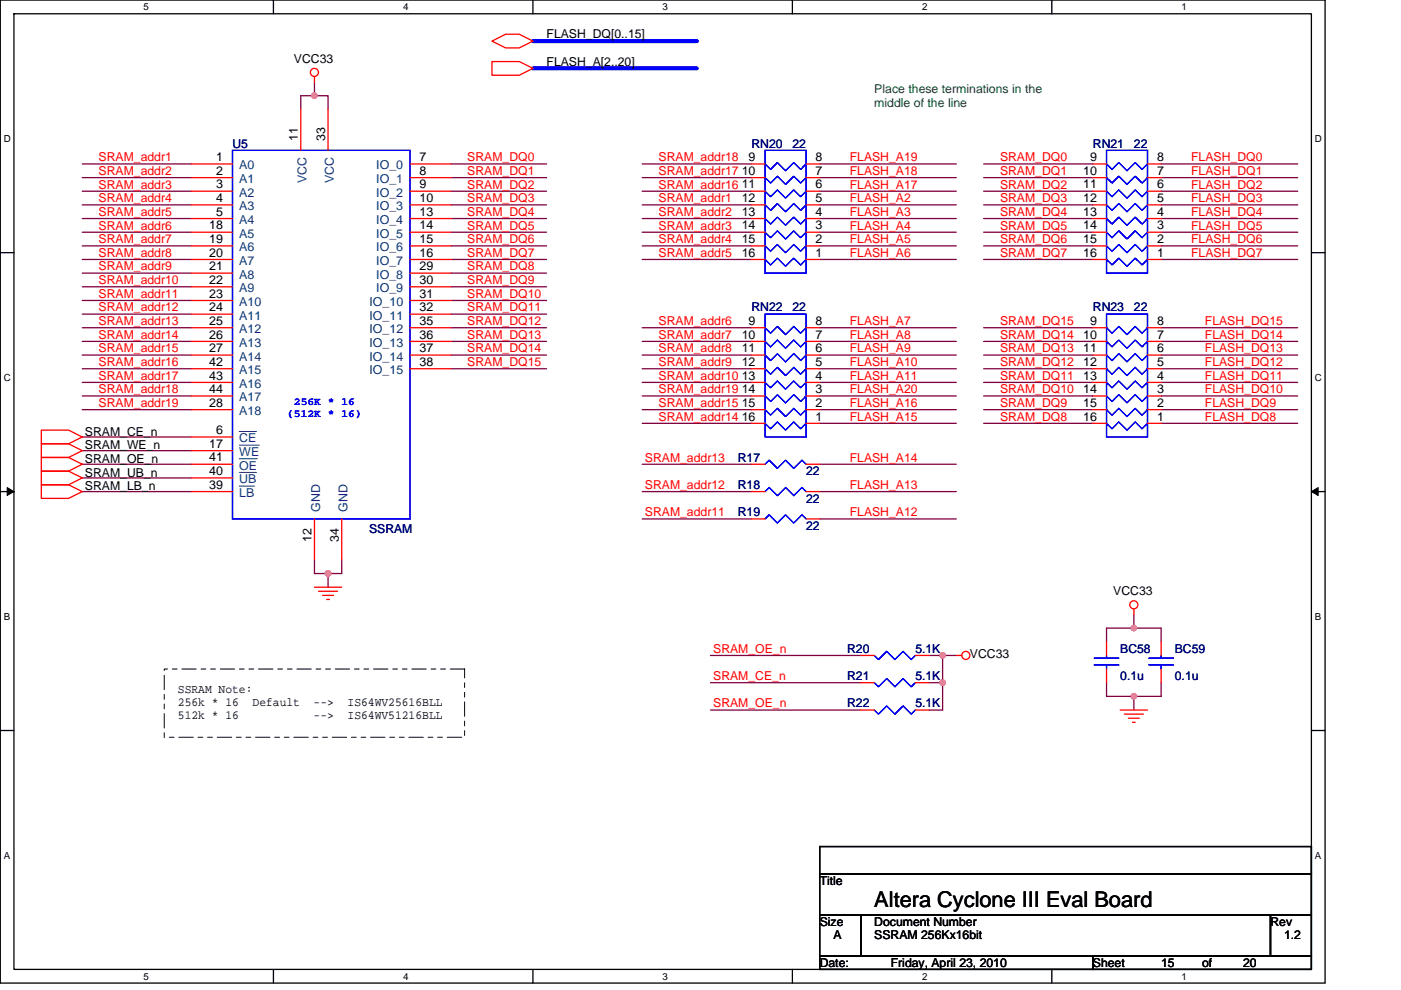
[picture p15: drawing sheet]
<svg xmlns="http://www.w3.org/2000/svg" width="297mm" height="210mm" viewBox="0 0 297 210" stroke-linecap="round" stroke-linejoin="round" font-family="sans-serif">
<defs><g id="words">
<text font-size="4.6" x="185.4" y="192.4">Altera Cyclone III Eval Board</text>
<g font-size="2.6">
<text x="115.9" y="8.1">FLASH_DQ[0..15]</text>
<text x="62.3" y="13.4">VCC33</text>
<text x="115.9" y="13.9">FLASH_A[2..20]</text>
<text x="63.2" y="29.8" transform="rotate(-90 63.2 29.8)">11</text>
<text x="69" y="29.8" transform="rotate(-90 69 29.8)">33</text>
<text x="45.8" y="34.2">1</text>
<text x="89" y="34.2">7</text>
<text x="158.7" y="34.2">9</text>
<text x="172.9" y="34.2">8</text>
<text x="231.1" y="34.2">9</text>
<text x="245.3" y="34.2">8</text>
<text x="45.8" y="37.1">2</text>
<text x="45.8" y="40">3</text>
<text x="89" y="37.1">8</text>
<text x="89" y="40">9</text>
<text x="157.3" y="37.1">10</text>
<text x="157.3" y="40">11</text>
<text x="172.9" y="40">6</text>
<text x="172.9" y="37.1">7</text>
<text x="229.7" y="37.1">10</text>
<text x="229.7" y="40">11</text>
<text x="245.3" y="40">6</text>
<text x="245.3" y="37.1">7</text>
<text x="45.8" y="42.9">4</text>
<text x="45.8" y="45.8">5</text>
<text x="89" y="42.9">10</text>
<text x="89" y="45.8">13</text>
<text x="157.3" y="42.9">12</text>
<text x="157.3" y="45.8">13</text>
<text x="172.9" y="45.8">4</text>
<text x="172.9" y="42.9">5</text>
<text x="229.7" y="42.9">12</text>
<text x="229.7" y="45.8">13</text>
<text x="245.3" y="45.8">4</text>
<text x="245.3" y="42.9">5</text>
<text x="44.3" y="48.7">18</text>
<text x="44.3" y="51.6">19</text>
<text x="89" y="48.7">14</text>
<text x="89" y="51.6">15</text>
<text x="157.3" y="48.7">14</text>
<text x="157.3" y="51.6">15</text>
<text x="172.9" y="51.6">2</text>
<text x="172.9" y="48.7">3</text>
<text x="229.7" y="48.7">14</text>
<text x="229.7" y="51.6">15</text>
<text x="245.3" y="51.6">2</text>
<text x="245.3" y="48.7">3</text>
<text x="44.3" y="54.4">20</text>
<text x="44.3" y="57.3">21</text>
<text x="89" y="54.4">16</text>
<text x="89" y="57.3">29</text>
<text x="157.3" y="54.4">16</text>
<text x="172.9" y="54.4">1</text>
<text x="229.7" y="54.4">16</text>
<text x="245.3" y="54.4">1</text>
<text x="44.3" y="60.2">22</text>
<text x="44.3" y="63.1">23</text>
<text x="89" y="63.1">31</text>
<text x="89" y="60.2">30</text>
<text x="44.3" y="66">24</text>
<text x="44.3" y="68.9">25</text>
<text x="44.3" y="71.8">26</text>
<text x="89" y="66">32</text>
<text x="89" y="68.9">35</text>
<text x="89" y="71.8">36</text>
<text x="157.3" y="71.8">10</text>
<text x="158.7" y="68.9">9</text>
<text x="172.9" y="71.8">7</text>
<text x="172.9" y="68.9">8</text>
<text x="229.7" y="71.8">10</text>
<text x="231.1" y="68.9">9</text>
<text x="245.3" y="71.8">7</text>
<text x="245.3" y="68.9">8</text>
<text x="44.3" y="74.7">27</text>
<text x="44.3" y="77.6">42</text>
<text x="89" y="74.7">37</text>
<text x="89" y="77.6">38</text>
<text x="157.3" y="74.7">11</text>
<text x="157.3" y="77.6">12</text>
<text x="172.9" y="77.6">5</text>
<text x="172.9" y="74.7">6</text>
<text x="229.7" y="74.7">11</text>
<text x="229.7" y="77.6">12</text>
<text x="245.3" y="77.6">5</text>
<text x="245.3" y="74.7">6</text>
<text x="44.3" y="80.5">43</text>
<text x="44.3" y="83.4">44</text>
<text x="157.3" y="80.5">13</text>
<text x="157.3" y="83.4">14</text>
<text x="172.9" y="83.4">3</text>
<text x="172.9" y="80.5">4</text>
<text x="229.7" y="80.5">13</text>
<text x="229.7" y="83.4">14</text>
<text x="245.3" y="83.4">3</text>
<text x="245.3" y="80.5">4</text>
<text x="44.3" y="86.3">28</text>
<text x="157.3" y="86.3">15</text>
<text x="157.3" y="89.2">16</text>
<text x="172.9" y="89.2">1</text>
<text x="172.9" y="86.3">2</text>
<text x="229.7" y="86.3">15</text>
<text x="229.7" y="89.2">16</text>
<text x="245.3" y="89.2">1</text>
<text x="245.3" y="86.3">2</text>
<text x="18" y="92.4">SRAM_CE_n</text>
<text x="18" y="95.3">SRAM_WE_n</text>
<text x="44.3" y="95">17</text>
<text x="45.8" y="92.1">6</text>
<text x="18" y="101.1">SRAM_UB_n</text>
<text x="18" y="98.2">SRAM_OE_n</text>
<text x="44.3" y="97.9">41</text>
<text x="44.3" y="100.8">40</text>
<text x="18" y="104">SRAM_LB_n</text>
<text x="44.3" y="103.7">39</text>
<text x="66.1" y="115" transform="rotate(-90 66.1 115)">12</text>
<text x="71.9" y="115" transform="rotate(-90 71.9 115)">34</text>
<text x="236" y="126.3">VCC33</text>
<text x="205.7" y="139.6">VCC33</text>
<text x="37.7" y="146.9">SSRAM Note:</text>
<text x="37.7" y="149.7">256k * 16</text>
<text x="53.5" y="149.7">Default</text>
<text x="66.5" y="149.7">--&gt;</text>
<text x="73.7" y="149.7">IS64WV25616BLL</text>
<text x="37.7" y="152.5">512k * 16</text>
<text x="66.5" y="152.5">--&gt;</text>
<text x="73.7" y="152.5">IS64WV51216BLL</text>
<text x="173.8" y="187.7">Title</text>
<text x="173.8" y="196.4">Size</text>
<text x="185.4" y="196.4">Document Number</text>
<text x="269.4" y="196.4">Rev</text>
<text x="176.7" y="199.3">A</text>
<text x="185.4" y="199.3">SSRAM 256Kx16bit</text>
<text x="272.2" y="199.3">1.2</text>
<text x="173.8" y="205">Date:</text>
<text x="188.9" y="205">Friday, April 23, 2010</text>
<text x="231.7" y="205">Sheet</text>
<text x="246.2" y="205">15</text>
<text x="254.9" y="205">of</text>
<text x="263.6" y="205">20</text>
</g>
<g font-size="2.6" fill="#008000">
<text x="185.4" y="19.7">Place these terminations in the</text>
<text x="185.4" y="22.7">middle of the line</text>
</g>
<g font-size="2.6" fill="#f00">
<text x="20.9" y="34.2">SRAM_addr1</text>
<text x="99.1" y="34.2">SRAM_DQ0</text>
<text x="139.6" y="34.2">SRAM_addr18</text>
<text x="180.2" y="34.2">FLASH_A19</text>
<text x="212" y="34.2">SRAM_DQ0</text>
<text x="252.6" y="34.2">FLASH_DQ0</text>
<text x="20.9" y="37.1">SRAM_addr2</text>
<text x="20.9" y="40">SRAM_addr3</text>
<text x="99.1" y="37.1">SRAM_DQ1</text>
<text x="99.1" y="40">SRAM_DQ2</text>
<text x="139.6" y="40">SRAM_addr16</text>
<text x="139.6" y="37.1">SRAM_addr17</text>
<text x="180.2" y="40">FLASH_A17</text>
<text x="180.2" y="37.1">FLASH_A18</text>
<text x="212" y="40">SRAM_DQ2</text>
<text x="212" y="37.1">SRAM_DQ1</text>
<text x="252.6" y="40">FLASH_DQ2</text>
<text x="252.6" y="37.1">FLASH_DQ1</text>
<text x="20.9" y="42.9">SRAM_addr4</text>
<text x="20.9" y="45.8">SRAM_addr5</text>
<text x="99.1" y="45.8">SRAM_DQ4</text>
<text x="99.1" y="42.9">SRAM_DQ3</text>
<text x="139.6" y="42.9">SRAM_addr1</text>
<text x="139.6" y="45.8">SRAM_addr2</text>
<text x="180.2" y="42.9">FLASH_A2</text>
<text x="180.2" y="45.8">FLASH_A3</text>
<text x="212" y="42.9">SRAM_DQ3</text>
<text x="212" y="45.8">SRAM_DQ4</text>
<text x="252.6" y="42.9">FLASH_DQ3</text>
<text x="252.6" y="45.8">FLASH_DQ4</text>
<text x="20.9" y="48.7">SRAM_addr6</text>
<text x="20.9" y="51.6">SRAM_addr7</text>
<text x="99.1" y="48.7">SRAM_DQ5</text>
<text x="99.1" y="51.6">SRAM_DQ6</text>
<text x="139.6" y="51.6">SRAM_addr4</text>
<text x="139.6" y="48.7">SRAM_addr3</text>
<text x="180.2" y="48.7">FLASH_A4</text>
<text x="180.2" y="51.6">FLASH_A5</text>
<text x="212" y="51.6">SRAM_DQ6</text>
<text x="212" y="48.7">SRAM_DQ5</text>
<text x="252.6" y="48.7">FLASH_DQ5</text>
<text x="252.6" y="51.6">FLASH_DQ6</text>
<text x="20.9" y="54.5">SRAM_addr8</text>
<text x="20.9" y="57.4">SRAM_addr9</text>
<text x="99.1" y="54.5">SRAM_DQ7</text>
<text x="99.1" y="57.4">SRAM_DQ8</text>
<text x="139.6" y="54.5">SRAM_addr5</text>
<text x="180.2" y="54.5">FLASH_A6</text>
<text x="212" y="54.5">SRAM_DQ7</text>
<text x="252.6" y="54.5">FLASH_DQ7</text>
<text x="20.9" y="60.3">SRAM_addr10</text>
<text x="20.9" y="63.2">SRAM_addr11</text>
<text x="99.1" y="60.3">SRAM_DQ9</text>
<text x="99.1" y="63.2">SRAM_DQ10</text>
<text x="20.9" y="66.1">SRAM_addr12</text>
<text x="20.9" y="68.9">SRAM_addr13</text>
<text x="20.9" y="71.8">SRAM_addr14</text>
<text x="99.1" y="66.1">SRAM_DQ11</text>
<text x="99.1" y="68.9">SRAM_DQ12</text>
<text x="99.1" y="71.8">SRAM_DQ13</text>
<text x="139.6" y="68.9">SRAM_addr6</text>
<text x="139.6" y="71.8">SRAM_addr7</text>
<text x="180.2" y="68.9">FLASH_A7</text>
<text x="180.2" y="71.8">FLASH_A8</text>
<text x="212" y="68.9">SRAM_DQ15</text>
<text x="212" y="71.8">SRAM_DQ14</text>
<text x="255.5" y="68.9">FLASH_DQ15</text>
<text x="255.5" y="71.8">FLASH_DQ14</text>
<text x="20.9" y="74.7">SRAM_addr15</text>
<text x="20.9" y="77.6">SRAM_addr16</text>
<text x="99.1" y="74.7">SRAM_DQ14</text>
<text x="99.1" y="77.6">SRAM_DQ15</text>
<text x="139.6" y="77.6">SRAM_addr9</text>
<text x="139.6" y="74.7">SRAM_addr8</text>
<text x="180.2" y="77.6">FLASH_A10</text>
<text x="180.2" y="74.7">FLASH_A9</text>
<text x="212" y="77.6">SRAM_DQ12</text>
<text x="212" y="74.7">SRAM_DQ13</text>
<text x="255.5" y="77.6">FLASH_DQ12</text>
<text x="255.5" y="74.7">FLASH_DQ13</text>
<text x="20.9" y="80.5">SRAM_addr17</text>
<text x="20.9" y="83.4">SRAM_addr18</text>
<text x="139.6" y="83.4">SRAM_addr19</text>
<text x="139.6" y="80.5">SRAM_addr10</text>
<text x="180.2" y="80.5">FLASH_A11</text>
<text x="180.2" y="83.4">FLASH_A20</text>
<text x="212" y="83.4">SRAM_DQ10</text>
<text x="212" y="80.5">SRAM_DQ11</text>
<text x="255.5" y="80.5">FLASH_DQ11</text>
<text x="255.5" y="83.4">FLASH_DQ10</text>
<text x="20.9" y="86.3">SRAM_addr19</text>
<text x="139.6" y="89.2">SRAM_addr14</text>
<text x="139.6" y="86.3">SRAM_addr15</text>
<text x="180.2" y="89.2">FLASH_A15</text>
<text x="180.2" y="86.3">FLASH_A16</text>
<text x="212" y="89.2">SRAM_DQ8</text>
<text x="212" y="86.3">SRAM_DQ9</text>
<text x="255.5" y="89.2">FLASH_DQ8</text>
<text x="255.5" y="86.3">FLASH_DQ9</text>
<text x="136.7" y="97.9">SRAM_addr13</text>
<text x="180.2" y="97.9">FLASH_A14</text>
<text x="136.7" y="103.7">SRAM_addr12</text>
<text x="180.2" y="103.7">FLASH_A13</text>
<text x="136.7" y="109.5">SRAM_addr11</text>
<text x="180.2" y="109.5">FLASH_A12</text>
<text x="151.2" y="138.5">SRAM_OE_n</text>
<text x="151.2" y="144.2">SRAM_CE_n</text>
<text x="151.2" y="150">SRAM_OE_n</text>
</g>
<g font-size="2.6" fill="#000080">
<text x="49.3" y="31.3">U5</text>
<text x="159.3" y="31.3">RN20</text>
<text x="168" y="31.3">22</text>
<text x="231.7" y="31.3">RN21</text>
<text x="240.4" y="31.3">22</text>
<text x="159.3" y="66.1">RN22</text>
<text x="168" y="66.1">22</text>
<text x="231.7" y="66.1">RN23</text>
<text x="240.4" y="66.1">22</text>
<text x="156.4" y="97.9">R17</text>
<text x="170.9" y="100.8">22</text>
<text x="156.4" y="103.7">R18</text>
<text x="170.9" y="106.6">22</text>
<text x="78.2" y="113">SSRAM</text>
<text x="156.4" y="109.5">R19</text>
<text x="170.9" y="112.4">22</text>
<text x="179.6" y="138.5">R20</text>
<text x="194.1" y="138.5">5.1K</text>
<text x="237.5" y="138.5">BC58</text>
<text x="249.1" y="138.5">BC59</text>
<text x="179.6" y="144.2">R21</text>
<text x="194.1" y="144.2">5.1K</text>
<text x="237.5" y="144.2">0.1u</text>
<text x="249.1" y="144.2">0.1u</text>
<text x="179.6" y="150">R22</text>
<text x="194.1" y="150">5.1K</text>
</g>
<g font-size="2.6" fill="#004080">
<text x="50.7" y="35.9">A0</text>
<text x="79.8" y="35.9">IO_0</text>
<text x="50.7" y="38.8">A1</text>
<text x="50.7" y="41.7">A2</text>
<text x="65" y="38.9" transform="rotate(-90 65 38.9)">VCC</text>
<text x="70.8" y="38.9" transform="rotate(-90 70.8 38.9)">VCC</text>
<text x="79.8" y="38.8">IO_1</text>
<text x="79.8" y="41.7">IO_2</text>
<text x="50.7" y="44.6">A3</text>
<text x="50.7" y="47.5">A4</text>
<text x="79.8" y="44.6">IO_3</text>
<text x="79.8" y="47.5">IO_4</text>
<text x="50.7" y="50.4">A5</text>
<text x="50.7" y="53.3">A6</text>
<text x="79.8" y="50.4">IO_5</text>
<text x="79.8" y="53.3">IO_6</text>
<text x="50.7" y="56.2">A7</text>
<text x="50.7" y="59.1">A8</text>
<text x="79.8" y="56.2">IO_7</text>
<text x="79.8" y="59.1">IO_8</text>
<text x="50.7" y="62">A9</text>
<text x="50.7" y="64.9">A10</text>
<text x="78.3" y="64.9">IO_10</text>
<text x="79.8" y="62">IO_9</text>
<text x="50.7" y="67.8">A11</text>
<text x="50.7" y="70.7">A12</text>
<text x="78.3" y="67.8">IO_11</text>
<text x="78.3" y="70.7">IO_12</text>
<text x="50.7" y="73.6">A13</text>
<text x="50.7" y="76.5">A14</text>
<text x="78.3" y="73.6">IO_13</text>
<text x="78.3" y="76.5">IO_14</text>
<text x="50.7" y="79.4">A15</text>
<text x="50.7" y="82.3">A16</text>
<text x="78.3" y="79.4">IO_15</text>
<text x="50.7" y="85.2">A17</text>
<text x="50.7" y="88.1">A18</text>
<text x="50.7" y="93.9">CE</text>
<text x="50.7" y="96.8">WE</text>
<text x="50.7" y="99.6">OE</text>
<text x="50.7" y="102.5">UB</text>
<text x="50.7" y="105.4">LB</text>
<text x="67.9" y="108.6" transform="rotate(-90 67.9 108.6)">GND</text>
<text x="73.7" y="108.6" transform="rotate(-90 73.7 108.6)">GND</text>
</g>
<g font-size="2.3" fill="#00f">
<text x="60.9" y="88.5">(512K * 16)</text>
<text x="62.3" y="85.9">256K * 16</text>
</g>
<g font-size="2.1">
<text x="30.5" y="2.2">5</text>
<text x="85.5" y="2.2">4</text>
<text x="140.5" y="2.2">3</text>
<text x="195.5" y="2.2">2</text>
<text x="250.5" y="2.2">1</text>
<text x=".8" y="30.1">D</text>
<text x="278.8" y="30.1">D</text>
<text x=".8" y="80.8">C</text>
<text x="278.8" y="80.8">C</text>
<text x=".8" y="131.4">B</text>
<text x="278.8" y="131.4">B</text>
<text x=".8" y="182.1">A</text>
<text x="278.8" y="182.1">A</text>
<text x="30.5" y="207.8">5</text>
<text x="85.5" y="207.8">4</text>
<text x="140.5" y="207.8">3</text>
<text x="195.5" y="207.8">2</text>
<text x="250.5" y="207.8">1</text>
</g>
</g></defs>
<path d="M.1 0h280.8v208.5h-280.8zM3 2.9h275v202.7h-275z" fill="none" stroke="#000" stroke-width=".28"/>
<g fill="#fff">
<path d="M30.5 .3h1.1v2.3h-1.1z"/>
<path d="M30.5 205.9h1.1v2.3h-1.1z"/>
</g>
<path d="M58 0v2.9M58 205.6v2.9" fill="none" stroke="#000" stroke-width=".28"/>
<g fill="#fff">
<path d="M85.5 .3h1.1v2.3h-1.1z"/>
<path d="M85.5 205.9h1.1v2.3h-1.1z"/>
</g>
<path d="M113 0v2.9M113 205.6v2.9" fill="none" stroke="#000" stroke-width=".28"/>
<g fill="#fff">
<path d="M140.5 .3h1.1v2.3h-1.1z"/>
<path d="M140.5 205.9h1.1v2.3h-1.1z"/>
</g>
<path d="M168 0v2.9M168 205.6v2.9" fill="none" stroke="#000" stroke-width=".28"/>
<g fill="#fff">
<path d="M195.5 .3h1.2v2.3h-1.2z"/>
<path d="M195.5 205.9h1.2v2.3h-1.2z"/>
</g>
<path d="M223 0v2.9M223 205.6v2.9" fill="none" stroke="#000" stroke-width=".28"/>
<g fill="#fff">
<path d="M250.5 .3h1.2v2.3h-1.2z"/>
<path d="M250.5 205.9h1.2v2.3h-1.2z"/>
<path d="M.8 28.3h1.5v2.3h-1.5z"/>
<path d="M278.8 28.3h1.5v2.3h-1.5z"/>
<path d="M.8 78.9h1.5v2.3h-1.5z"/>
<path d="M278.8 78.9h1.5v2.3h-1.5z"/>
</g>
<path d="M.1 53.6h2.9M278 53.6h2.9" fill="none" stroke="#000" stroke-width=".28"/>
<g fill="#fff">
<path d="M.8 129.6h1.4v2.3h-1.4z"/>
<path d="M278.8 129.6h1.4v2.3h-1.4z"/>
</g>
<path d="M.1 104.3h2.9M278 104.3h2.9" fill="none" stroke="#000" stroke-width=".28"/>
<path d="M1.5 103.4l1.5 .9-1.5 .8zM278 104.3l1.5-.9v1.7z" fill="#000" stroke="#000" stroke-width=".21"/>
<g fill="#fff">
<path d="M.8 180.3h1.4v2.3h-1.4z"/>
<path d="M278.8 180.3h1.4v2.3h-1.4z"/>
</g>
<path d="M.1 154.9h2.9M278 154.9h2.9M173.8 179.6h104.2v5.7h-104.2zM173.8 194h8.7v8.7h-8.7zM173.8 185.3h104.2v8.7h-104.2zM182.5 194h86.9v8.7h-86.9zM269.4 194h8.6v8.7h-8.6zM173.8 202.7h57.9v2.9h-57.9zM231.7 202.7h46.3v2.9h-46.3z" fill="none" stroke="#000" stroke-width=".28"/>
<path d="M34.8 141.9h63.7v14.5h-63.7z" fill="none" stroke="#000" stroke-width=".21" stroke-dasharray="3 1 1 1 1 1"/>
<g fill="none" stroke="#800040" stroke-width=".28">
<path d="M66.7 17.4v2.9M17.4 34.8h23.2M17.4 37.7h23.2M66.7 20.3h-2.9v2.9M66.7 20.3h2.9v2.9M95.6 37.7h20.3M95.6 34.8h20.3M136.2 37.7h23.1M136.2 34.8h23.1M173.8 37.7h29M173.8 34.8h29M208.6 37.7h23.1"/>
<path d="M208.6 34.8h23.1M246.2 34.8h28.9M246.2 37.7h28.9M17.4 40.6h23.2M17.4 43.5h23.2M17.4 46.4h23.2M17.4 49.3h23.2M17.4 52.2h23.2M17.4 55h23.2M17.4 57.9h23.2M95.6 46.4h20.3M95.6 49.3h20.3"/>
<path d="M95.6 52.2h20.3M95.6 55h20.3M95.6 40.6h20.3M95.6 43.5h20.3M95.6 57.9h20.3M136.2 52.2h23.1M136.2 55h23.1M136.2 40.6h23.1M136.2 43.5h23.1M136.2 46.4h23.1M136.2 49.3h23.1M173.8 55h29"/>
<path d="M173.8 43.5h29M173.8 40.6h29M173.8 46.4h29M173.8 49.3h29M173.8 52.2h29M208.6 52.2h23.1M208.6 55h23.1M208.6 40.6h23.1M208.6 43.5h23.1M208.6 46.4h23.1M208.6 49.3h23.1M246.2 55h28.9"/>
<path d="M246.2 43.5h28.9M246.2 40.6h28.9M246.2 46.4h28.9M246.2 49.3h28.9M246.2 52.2h28.9M17.4 60.8h23.2M17.4 63.7h23.2M17.4 66.6h23.2M17.4 69.5h23.2M17.4 72.4h23.2M17.4 75.3h23.2M17.4 78.2h23.2"/>
<path d="M95.6 60.8h20.3M95.6 63.7h20.3M95.6 66.6h20.3M95.6 69.5h20.3M95.6 72.4h20.3M95.6 75.3h20.3M95.6 78.2h20.3M136.2 78.2h23.1M136.2 75.3h23.1M136.2 69.5h23.1M136.2 72.4h23.1M173.8 78.2h29"/>
<path d="M173.8 75.3h29M173.8 69.5h29M173.8 72.4h29M208.6 78.2h23.1M208.6 75.3h23.1M208.6 69.5h23.1M208.6 72.4h23.1M246.2 78.2h28.9M246.2 75.3h28.9M246.2 69.5h28.9M246.2 72.4h28.9M17.4 81.1h23.2"/>
<path d="M17.4 84h23.2M17.4 98.5h23.2M17.4 95.6h23.2M17.4 92.7h23.2M17.4 86.9h23.2M136.2 89.8h23.1M136.2 86.9h23.1M136.2 84h23.1M136.2 81.1h23.1M136.2 98.5h23.1M173.8 89.8h29M173.8 86.9h29"/>
<path d="M173.8 81.1h29M173.8 84h29M173.8 98.5h29M208.6 89.8h23.1M208.6 86.9h23.1M208.6 84h23.1M208.6 81.1h23.1M246.2 89.8h28.9M246.2 86.9h28.9M246.2 81.1h28.9M246.2 84h28.9M17.4 104.3h23.2"/>
<path d="M17.4 101.4h23.2M66.7 118.7v2.9h2.9M72.5 118.7v2.9h-2.9M136.2 104.3h23.1M136.2 110.1h23.1M173.8 104.3h29M173.8 110.1h29M69.6 121.6v2.9M150.6 139h31.9M197 139h2.9M199.9 139h2.9M199.9 139v5.8"/>
<path d="M240.4 130.3v2.9M240.4 133.2h5.8v2.9M240.4 133.2h-5.8v2.9M150.6 144.8h31.9M150.6 150.6h31.9M197 144.8h2.9M199.9 144.8v5.8h-2.9M234.6 144.8v2.9h5.8M240.4 147.7v2.9M246.2 144.8v2.9h-5.8"/>
</g>
<g fill="#f0f" stroke="#f0f" stroke-width=".28">
<circle cx="199.9" cy="144.8" r=".57"/>
<circle cx="199.9" cy="139" r=".57"/>
<circle cx="240.4" cy="133.2" r=".57"/>
<circle cx="240.4" cy="147.7" r=".57"/>
<circle cx="69.6" cy="121.6" r=".57"/>
<circle cx="66.7" cy="20.3" r=".57"/>
</g>
<path d="M113 8.7h34.7M113 14.5h34.7" fill="none" stroke="#00f" stroke-width=".87"/>
<g fill="none" stroke="#f00" stroke-width=".28">
<path d="M66.7 16.2v1.2M104.3 13.1h5.8l2.9 1.4-2.9 1.5h-5.8zM104.3 8.7l2.9-1.4h2.9l2.9 1.4-2.9 1.5h-2.9zM40.6 34.8h8.7M40.6 37.7h8.7M63.8 23.2v8.7M69.6 23.2v8.7M86.9 34.8h8.7M86.9 37.7h8.7M159.3 34.8h2.9M159.3 37.7h2.9M170.9 37.7h2.9"/>
<path d="M170.9 34.8h2.9M231.7 34.8h2.9M231.7 37.7h2.9M243.3 37.7h2.9M243.3 34.8h2.9M40.6 40.6h8.7M40.6 43.5h8.7M40.6 46.4h8.7M40.6 49.3h8.7M40.6 52.2h8.7M40.6 55h8.7M40.6 57.9h8.7"/>
<path d="M86.9 40.6h8.7M86.9 43.5h8.7M86.9 46.4h8.7M86.9 49.3h8.7M86.9 52.2h8.7M86.9 55h8.7M86.9 57.9h8.7M159.3 40.6h2.9M159.3 43.5h2.9M159.3 46.4h2.9M159.3 49.3h2.9M159.3 52.2h2.9"/>
<path d="M159.3 55h2.9M170.9 55h2.9M170.9 52.2h2.9M170.9 49.3h2.9M170.9 46.4h2.9M170.9 43.5h2.9M170.9 40.6h2.9M231.7 40.6h2.9M231.7 43.5h2.9M231.7 46.4h2.9M231.7 49.3h2.9M231.7 52.2h2.9"/>
<path d="M231.7 55h2.9M243.3 55h2.9M243.3 52.2h2.9M243.3 49.3h2.9M243.3 46.4h2.9M243.3 43.5h2.9M243.3 40.6h2.9M40.6 60.8h8.7M40.6 63.7h8.7M40.6 66.6h8.7M40.6 69.5h8.7M40.6 72.4h8.7"/>
<path d="M40.6 75.3h8.7M40.6 78.2h8.7M86.9 60.8h8.7M86.9 63.7h8.7M86.9 66.6h8.7M86.9 69.5h8.7M86.9 72.4h8.7M86.9 75.3h8.7M86.9 78.2h8.7M159.3 69.5h2.9M159.3 72.4h2.9M159.3 75.3h2.9"/>
<path d="M159.3 78.2h2.9M170.9 78.2h2.9M170.9 75.3h2.9M170.9 72.4h2.9M170.9 69.5h2.9M231.7 69.5h2.9M231.7 72.4h2.9M231.7 75.3h2.9M231.7 78.2h2.9M243.3 78.2h2.9M243.3 75.3h2.9M243.3 72.4h2.9"/>
<path d="M243.3 69.5h2.9M8.8 91.2h5.7l2.9 1.5-2.9 1.4h-5.7zM8.8 99.9h5.7l2.9 1.5-2.9 1.4h-5.7zM8.8 97h5.7l2.9 1.5-2.9 1.4h-5.7zM8.8 94.1h5.7l2.9 1.5-2.9 1.4h-5.7zM40.6 81.1h8.7M40.6 84h8.7M40.6 92.7h8.7M40.6 95.6h8.7M40.6 98.5h8.7M40.6 86.9h8.7M159.3 81.1h2.9"/>
<path d="M159.3 84h2.9M159.3 86.9h2.9M159.3 89.8h2.9M159.3 98.5h2.9M170.9 89.8h2.9M170.9 86.9h2.9M170.9 84h2.9M170.9 81.1h2.9M170.9 98.5h2.9M231.7 81.1h2.9M231.7 84h2.9M231.7 86.9h2.9"/>
<path d="M231.7 89.8h2.9M243.3 89.8h2.9M243.3 86.9h2.9M243.3 84h2.9M243.3 81.1h2.9M8.8 102.8h5.7l2.9 1.5-2.9 1.4h-5.7zM40.6 101.4h8.7M40.6 104.3h8.7M66.7 110.1v8.6M72.5 110.1v8.6M159.3 110.1h2.9M159.3 104.3h2.9"/>
<path d="M170.9 110.1h2.9M170.9 104.3h2.9M66.7 124.5h5.8M67.5 125.4h4.1M68.4 126.3h2.3M69.3 127.1h.5M182.5 139h2.9M194.1 139h2.9M202.8 139h1.1M234.6 136.1v2.9M240.4 129.2v1.1M246.2 136.1v2.9"/>
<path d="M182.5 144.8h2.9M182.5 150.6h2.9M194.1 144.8h2.9M194.1 150.6h2.9M234.6 141.9v2.9M237.5 150.6h5.8M238.4 151.5h4M239.2 152.3h2.4M240.1 153.2h.6M246.2 141.9v2.9"/>
<circle cx="66.7" cy="15.4" r=".86"/>
<circle cx="204.8" cy="139" r=".86"/>
<circle cx="240.4" cy="128.3" r=".86"/>
</g>
<g fill="none" stroke="#00f" stroke-width=".28">
<path d="M49.3 31.9h37.6v78.2h-37.6zM162.2 31.9h8.7v26h-8.7zM162.2 37.7l1.2 1.1 1.4-1.4 1.8 1.7 1.7-1.7 1.5 1.4 1.1-1.1M162.2 34.8l1.2 1.1 1.4-1.4 1.8 1.7 1.7-1.7 1.5 1.4 1.1-1.1M234.6 37.7l1.2 1.1 1.4-1.4 1.7 1.7 1.8-1.7 1.4 1.4 1.2-1.1M234.6 34.8l1.2 1.1 1.4-1.4 1.7 1.7 1.8-1.7 1.4 1.4 1.2-1.1M234.6 31.9h8.7v26h-8.7zM162.2 55l1.2 1.2 1.4-1.4 1.8 1.7 1.7-1.7 1.5 1.4 1.1-1.2M162.2 52.2l1.2 1.1 1.4-1.4 1.8 1.7 1.7-1.7 1.5 1.4 1.1-1.1M162.2 49.3l1.2 1.1 1.4-1.4 1.8 1.7 1.7-1.7 1.5 1.4 1.1-1.1M162.2 46.4l1.2 1.1 1.4-1.4 1.8 1.7 1.7-1.7 1.5 1.4 1.1-1.1M162.2 43.5l1.2 1.1 1.4-1.4 1.8 1.7 1.7-1.7 1.5 1.4 1.1-1.1"/>
<path d="M162.2 40.6l1.2 1.1 1.4-1.4 1.8 1.7 1.7-1.7 1.5 1.4 1.1-1.1M234.6 55l1.2 1.2 1.4-1.4 1.7 1.7 1.8-1.7 1.4 1.4 1.2-1.2M234.6 52.2l1.2 1.1 1.4-1.4 1.7 1.7 1.8-1.7 1.4 1.4 1.2-1.1M234.6 49.3l1.2 1.1 1.4-1.4 1.7 1.7 1.8-1.7 1.4 1.4 1.2-1.1M234.6 46.4l1.2 1.1 1.4-1.4 1.7 1.7 1.8-1.7 1.4 1.4 1.2-1.1M234.6 43.5l1.2 1.1 1.4-1.4 1.7 1.7 1.8-1.7 1.4 1.4 1.2-1.1M234.6 40.6l1.2 1.1 1.4-1.4 1.7 1.7 1.8-1.7 1.4 1.4 1.2-1.1M162.2 66.6h8.7v26.1h-8.7zM162.2 78.2l1.2 1.2 1.4-1.5 1.8 1.8 1.7-1.8 1.5 1.5 1.1-1.2M162.2 75.3l1.2 1.2 1.4-1.5 1.8 1.8 1.7-1.8 1.5 1.5 1.1-1.2M162.2 72.4l1.2 1.2 1.4-1.5 1.8 1.8 1.7-1.8 1.5 1.5 1.1-1.2M162.2 69.5l1.2 1.2 1.4-1.5 1.8 1.8 1.7-1.8 1.5 1.5 1.1-1.2"/>
<path d="M234.6 78.2l1.2 1.2 1.4-1.5 1.7 1.8 1.8-1.8 1.4 1.5 1.2-1.2M234.6 75.3l1.2 1.2 1.4-1.5 1.7 1.8 1.8-1.8 1.4 1.5 1.2-1.2M234.6 72.4l1.2 1.2 1.4-1.5 1.7 1.8 1.8-1.8 1.4 1.5 1.2-1.2M234.6 69.5l1.2 1.2 1.4-1.5 1.7 1.8 1.8-1.8 1.4 1.5 1.2-1.2M234.6 66.6h8.7v26.1h-8.7zM162.2 98.5l.9-.9 1.7 1.7 1.8-1.7 1.7 1.7 1.7-1.7 .9 .9M162.2 89.8l1.2 1.2 1.4-1.5 1.8 1.7 1.7-1.7 1.5 1.5 1.1-1.2M162.2 86.9l1.2 1.2 1.4-1.5 1.8 1.7 1.7-1.7 1.5 1.5 1.1-1.2M162.2 84l1.2 1.2 1.4-1.5 1.8 1.7 1.7-1.7 1.5 1.5 1.1-1.2M162.2 81.1l1.2 1.2 1.4-1.5 1.8 1.7 1.7-1.7 1.5 1.5 1.1-1.2M234.6 89.8l1.2 1.2 1.4-1.5 1.7 1.7 1.8-1.7 1.4 1.5 1.2-1.2M234.6 86.9l1.2 1.2 1.4-1.5 1.7 1.7 1.8-1.7 1.4 1.5 1.2-1.2"/>
<path d="M234.6 84l1.2 1.2 1.4-1.5 1.7 1.7 1.8-1.7 1.4 1.5 1.2-1.2M234.6 81.1l1.2 1.2 1.4-1.5 1.7 1.7 1.8-1.7 1.4 1.5 1.2-1.2M162.2 110.1l.9-.9 1.7 1.7 1.8-1.7 1.7 1.7 1.7-1.7 .9 .9M162.2 104.3l.9-.9 1.7 1.7 1.8-1.7 1.7 1.7 1.7-1.7 .9 .9M185.4 139l.8 .9 1.8-1.7 1.7 1.7 1.8-1.7 1.7 1.7 .9-.9M232 139.6h5.2M234.6 139v.6M243.6 139.6h5.2M246.2 139v.6M185.4 144.8l.8 .9 1.8-1.8 1.7 1.8 1.8-1.8 1.7 1.8 .9-.9M185.4 150.6l.8 .9 1.8-1.8 1.7 1.8 1.8-1.8 1.7 1.8 .9-.9M232 141h5.2"/>
<path d="M234.6 141v.9M243.6 141h5.2M246.2 141v.9"/>
</g>
<path d="M50.7 91.5h3.7M50.7 94.4h4.3M50.7 97.3h3.8M50.7 100.2h3.7M50.7 103.1h3.3" fill="none" stroke="#004080" stroke-width=".21"/>
<use href="#words"/>
</svg>
